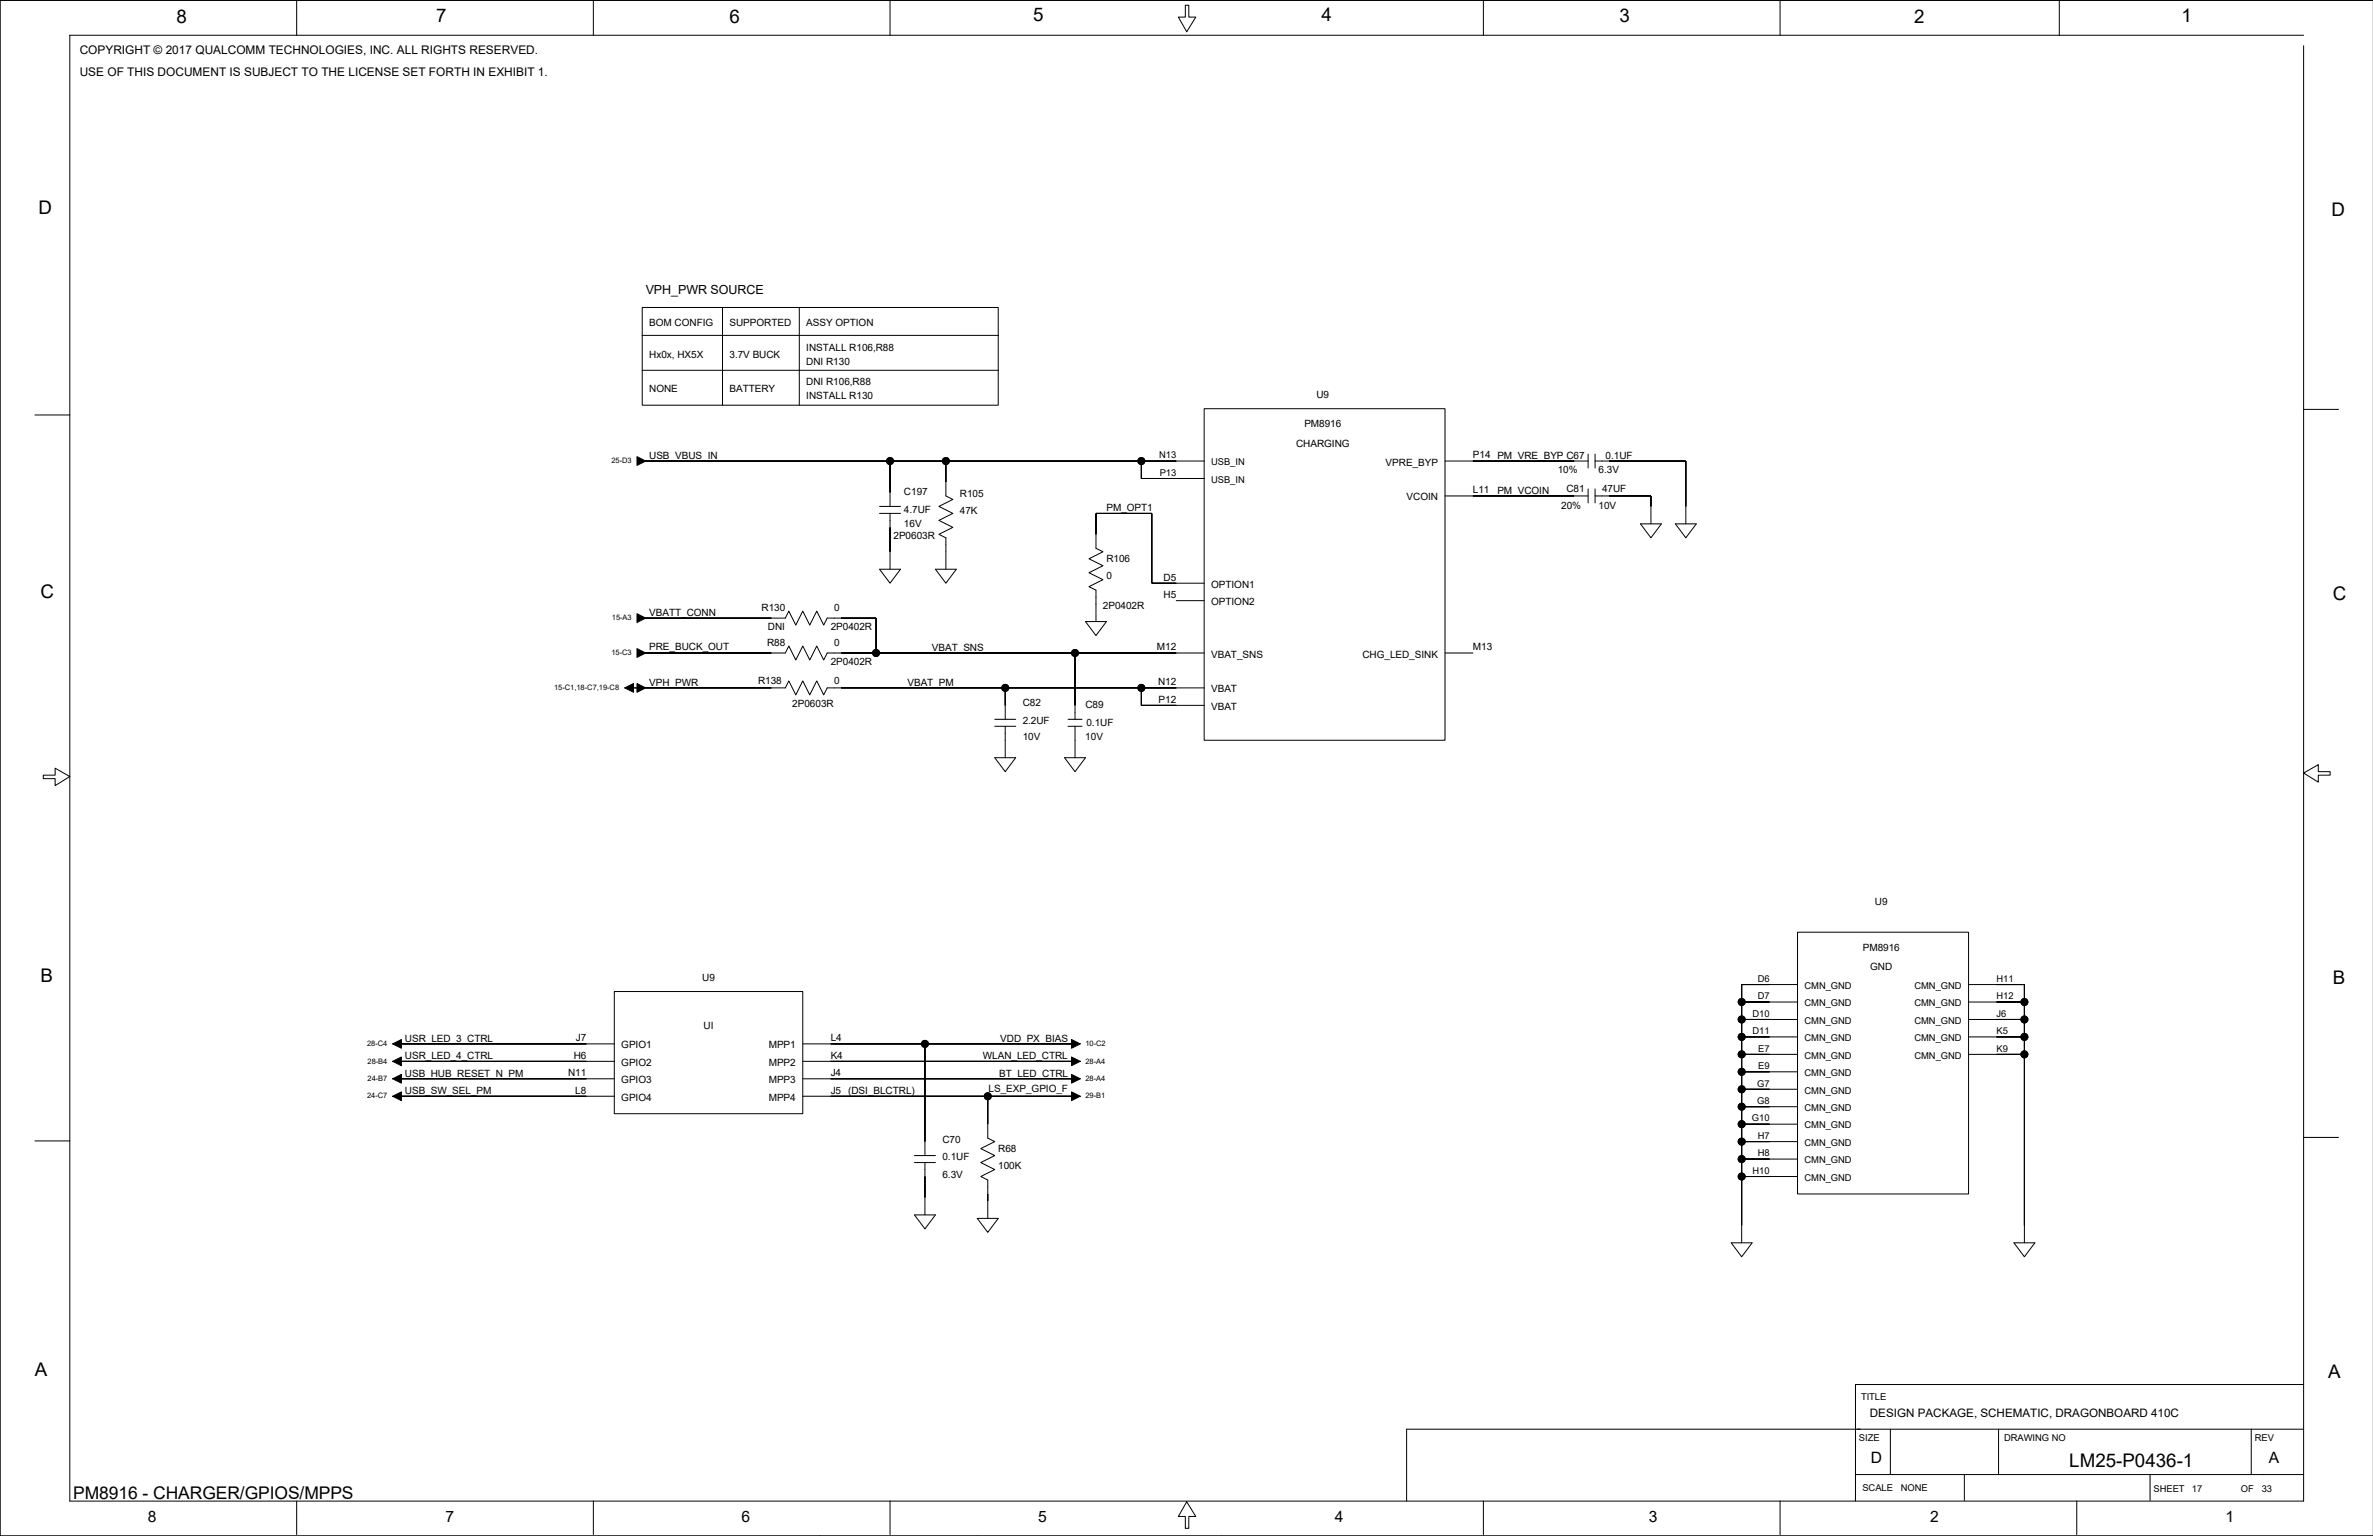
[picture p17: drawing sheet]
<svg xmlns="http://www.w3.org/2000/svg" width="863mm" height="559mm" viewBox="0 0 863 559" stroke-linecap="round" stroke-linejoin="round" font-family="sans-serif">
<defs><g id="words">
<g font-size="6.8">
<text x="64.2" y="8.2">8</text>
<text x="158.7" y="8">7</text>
<text x="265.4" y="8.2">6</text>
<text x="375.8" y="7.5">5</text>
<text x="480.7" y="7.5">4</text>
<text x="589.1" y="8">3</text>
<text x="696.3" y="8.2">2</text>
<text x="793.6" y="8">1</text>
<text x="14" y="77.8">D</text>
<text x="848.2" y="78.6">D</text>
<text x="14.7" y="217.5">C</text>
<text x="848.7" y="218.2">C</text>
<text x="14.7" y="357.1">B</text>
<text x="848.7" y="357.9">B</text>
<text x="12.7" y="500.6">A</text>
<text x="846.9" y="501.4">A</text>
<text x="752.8" y="533.9">LM25-P0436-1</text>
</g>
<text font-size="6.3" x="26.7" y="545.2">PM8916 - CHARGER/GPIOS/MPPS</text>
<g font-size="5.7">
<text x="680.6" y="532.1">D</text>
<text x="825.3" y="532.1">A</text>
<text x="53.8" y="553.7">8</text>
<text x="162" y="553.7">7</text>
<text x="269.7" y="553.7">6</text>
<text x="377.6" y="553.7">5</text>
<text x="485.5" y="553.7">4</text>
<text x="599.8" y="553.7">3</text>
<text x="702.1" y="553.7">2</text>
<text x="809.6" y="553.7">1</text>
</g>
<text font-size="4.6" x="234.9" y="107">VPH_PWR SOURCE</text>
<g font-size="4.3">
<text x="29" y="19.8">COPYRIGHT © 2017 QUALCOMM TECHNOLOGIES, INC. ALL RIGHTS RESERVED.</text>
<text x="29" y="27.6">USE OF THIS DOCUMENT IS SUBJECT TO THE LICENSE SET FORTH IN EXHIBIT 1.</text>
</g>
<text font-size="4.2" x="680.2" y="515.5">DESIGN PACKAGE, SCHEMATIC, DRAGONBOARD 410C</text>
<g font-size="3.6">
<text x="236.2" y="118.7">BOM CONFIG</text>
<text x="265.4" y="118.7">SUPPORTED</text>
<text x="293.3" y="118.7">ASSY OPTION</text>
<text x="236.2" y="130.1">Hx0x, HX5X</text>
<text x="265.4" y="130.1">3.7V BUCK</text>
<text x="293.3" y="127.5">INSTALL R106,R88</text>
<text x="293.3" y="132.6">DNI R130</text>
<text x="236.2" y="142.8">NONE</text>
<text x="265.4" y="142.8">BATTERY</text>
<text x="293.3" y="140.2">DNI R106,R88</text>
<text x="293.3" y="145.3">INSTALL R130</text>
<text x="478.9" y="144.7">U9</text>
<text x="474.5" y="155.4">PM8916</text>
<text x="236.2" y="166.9">USB_VBUS_IN</text>
<text x="471.5" y="162.5">CHARGING</text>
<text x="535.8" y="166.8">P14 PM_VRE_BYP C67</text>
<text x="584.1" y="166.8">0.1UF</text>
<text x="504.1" y="169.4">VPRE_BYP</text>
<text x="566.7" y="171.9">10%</text>
<text x="581.5" y="171.9">6.3V</text>
<text x="535.8" y="179.5">L11</text>
<text x="544.7" y="179.6">PM_VCOIN</text>
<text x="569.8" y="179">C81</text>
<text x="582.8" y="179">47UF</text>
<text x="328.9" y="180.2">C197</text>
<text x="349.2" y="180.8">R105</text>
<text x="402.5" y="185.9">PM_OPT1</text>
<text x="511.7" y="182.1">VCOIN</text>
<text x="567.9" y="185.3">20%</text>
<text x="581.5" y="185.3">10V</text>
<text x="328.9" y="186.6">4.7UF</text>
<text x="328.9" y="191.7">16V</text>
<text x="349.2" y="187.2">47K</text>
<text x="325" y="196.1">2P0603R</text>
<text x="402.5" y="204.4">R106</text>
<text x="402.5" y="210.7">0</text>
<text x="423.3" y="211.2">D5</text>
<text x="440.6" y="213.8">OPTION1</text>
<text x="401.2" y="221.5">2P0402R</text>
<text x="423.3" y="217.6">H5</text>
<text x="440.6" y="220.2">OPTION2</text>
<text x="236.2" y="224">VBATT_CONN</text>
<text x="277" y="222.1">R130</text>
<text x="303.5" y="222.1">0</text>
<text x="279.3" y="229.1">DNI</text>
<text x="302.2" y="229.1">2P0402R</text>
<text x="236.2" y="236.6">PRE_BUCK_OUT</text>
<text x="279.1" y="234.8">R88</text>
<text x="303.5" y="234.8">0</text>
<text x="339" y="236.7">VBAT_SNS</text>
<text x="420.9" y="236.6">M12</text>
<text x="440.6" y="239.2">VBAT_SNS</text>
<text x="495.6" y="239.2">CHG_LED_SINK</text>
<text x="535.8" y="236.6">M13</text>
<text x="302.2" y="241.8">2P0402R</text>
<text x="236.2" y="249.4">VPH_PWR</text>
<text x="275.8" y="248.8">R138</text>
<text x="303.5" y="248.8">0</text>
<text x="330.1" y="249.4">VBAT_PM</text>
<text x="421.3" y="249.3">N12</text>
<text x="440.6" y="251.9">VBAT</text>
<text x="288.2" y="257.1">2P0603R</text>
<text x="372" y="257">C82</text>
<text x="394.9" y="257.7">C89</text>
<text x="421.5" y="255.7">P12</text>
<text x="372" y="263.3">2.2UF</text>
<text x="440.6" y="258.3">VBAT</text>
<text x="372" y="269.4">10V</text>
<text x="394.8" y="269.1">10V</text>
<text x="395.2" y="264">0.1UF</text>
<text x="682.1" y="329.4">U9</text>
<text x="677.6" y="345.9">PM8916</text>
<text x="680.4" y="352.9">GND</text>
<text x="255.4" y="356.7">U9</text>
<text x="255.9" y="374.5">UI</text>
<text x="147.3" y="378.9">USR_LED_3_CTRL</text>
<text x="209.5" y="378.8">J7</text>
<text x="226" y="381.4">GPIO1</text>
<text x="279.7" y="381.4">MPP1</text>
<text x="302.2" y="378.8">L4</text>
<text x="363.9" y="378.9">VDD_PX_BIAS</text>
<text x="147.3" y="385.3">USR_LED_4_CTRL</text>
<text x="208.7" y="385.2">H6</text>
<text x="226" y="387.8">GPIO2</text>
<text x="279.7" y="387.8">MPP2</text>
<text x="302.2" y="385.2">K4</text>
<text x="357.5" y="385.3">WLAN_LED_CTRL</text>
<text x="147.3" y="391.6">USB_HUB_RESET_N_PM</text>
<text x="206.7" y="391.5">N11</text>
<text x="226" y="394.1">GPIO3</text>
<text x="279.7" y="394.1">MPP3</text>
<text x="302.2" y="391.5">J4</text>
<text x="363.5" y="391.6">BT_LED_CTRL</text>
<text x="147.3" y="398">USB_SW_SEL_PM</text>
<text x="209.3" y="397.9">L8</text>
<text x="226" y="400.5">GPIO4</text>
<text x="279.7" y="400.5">MPP4</text>
<text x="302.2" y="397.9">J5 (DSI_BLCTRL)</text>
<text x="359.6" y="397.4">LS_EXP_GPIO_F</text>
<text x="342.8" y="415.7">C70</text>
<text x="363.1" y="418.9">R68</text>
<text x="342.8" y="422.1">0.1UF</text>
<text x="363.1" y="425.3">100K</text>
<text x="342.8" y="428.4">6.3V</text>
</g>
<g font-size="3.4">
<text x="421.7" y="166.8">N13</text>
<text x="421.9" y="173.1">P13</text>
<text x="440.6" y="169.3">USB_IN</text>
<text x="440.6" y="175.6">USB_IN</text>
<text x="639.4" y="357.2">D6</text>
<text x="656.4" y="359.7">CMN_GND</text>
<text x="696.4" y="359.7">CMN_GND</text>
<text x="726.3" y="357.2">H11</text>
<text x="639.4" y="363.6">D7</text>
<text x="726.3" y="363.6">H12</text>
<text x="637.5" y="369.9">D10</text>
<text x="656.4" y="366.1">CMN_GND</text>
<text x="696.4" y="366.1">CMN_GND</text>
<text x="726.3" y="369.9">J6</text>
<text x="637.5" y="376.3">D11</text>
<text x="656.4" y="372.4">CMN_GND</text>
<text x="696.4" y="372.4">CMN_GND</text>
<text x="726.3" y="376.3">K5</text>
<text x="639.6" y="382.6">E7</text>
<text x="656.4" y="378.8">CMN_GND</text>
<text x="696.4" y="378.8">CMN_GND</text>
<text x="726.3" y="382.6">K9</text>
<text x="639.6" y="389">E9</text>
<text x="656.4" y="385.1">CMN_GND</text>
<text x="696.4" y="385.1">CMN_GND</text>
<text x="639.2" y="395.3">G7</text>
<text x="656.4" y="391.5">CMN_GND</text>
<text x="639.2" y="401.7">G8</text>
<text x="656.4" y="397.8">CMN_GND</text>
<text x="637.3" y="408">G10</text>
<text x="656.4" y="404.2">CMN_GND</text>
<text x="656.4" y="410.5">CMN_GND</text>
<text x="639.4" y="414.3">H7</text>
<text x="656.4" y="416.9">CMN_GND</text>
<text x="639.4" y="420.7">H8</text>
<text x="656.4" y="423.2">CMN_GND</text>
<text x="637.5" y="427">H10</text>
<text x="656.4" y="429.6">CMN_GND</text>
<text x="677" y="509.3">TITLE</text>
<text x="676.2" y="524.3">SIZE</text>
<text x="729.1" y="524.3">DRAWING NO</text>
<text x="820.2" y="524.3">REV</text>
<text x="677.5" y="542.6">SCALE</text>
<text x="691.4" y="542.6">NONE</text>
<text x="783.4" y="542.8">SHEET</text>
<text x="797.4" y="542.8">17</text>
<text x="815.2" y="542.8">OF</text>
<text x="822.8" y="542.8">33</text>
</g>
<g font-size="2.7">
<text x="222.4" y="168.5">25-D3</text>
<text x="222.6" y="225.7">15-A3</text>
<text x="222.4" y="238.4">15-C3</text>
<text x="201.6" y="251.1">15-C1,18-C7,19-C8</text>
<text x="133.6" y="380.6">28-C4</text>
<text x="394.9" y="380.6">10-C2</text>
<text x="133.7" y="386.9">28-B4</text>
<text x="394.9" y="386.9">28-A4</text>
<text x="133.7" y="393.3">24-B7</text>
<text x="394.9" y="393.3">28-A4</text>
<text x="133.6" y="399.6">24-C7</text>
<text x="394.9" y="399.6">29-B1</text>
</g>
</g></defs>
<g fill="none" stroke="#000" stroke-width=".36">
<path d="M107.9 .1v12.7M215.9 .1v12.7M323.8 .1v12.7M431.2 1.9h1.3v4.3h2.5l-3.3 5.4-3-5.4h2.5zM539.6 .1v12.7M647.6 .1v12.7M749.1 .1v12.7M838 12.8h-812.6v533.3h812.6v-529.5M233.6 111.9h129.5v35.5h-129.5zM262.8 111.9v35.5M290.8 111.9v35.5M233.6 122h129.5"/>
<path d="M233.6 134.7h129.5M12.7 151h12.7M438.1 148.7h87.6v120.6h-87.6zM838 148.9h12.7M234.9 167.7h.1M234.9 167.7h203.2M323.8 167.7v16.5M344.1 167.7v12.7l2.5 1.3-5 2.5 5 2.6-5 2.5 5 2.6-5 2.5 2.5 1.3v11.4M415.2 167.7v6.4h22.9M525.7 167.7h52M577.7 165.2v5.1M577.7 177.9v5.1"/>
<path d="M580.3 165.2v5.1M580.3 177.9v5.1M580.3 167.7h33v22.9M320 186.8h7.6M320 184.2h7.6M323.8 186.8v20.3M525.7 180.4h52M580.3 180.4h20.3v10.2M596.8 190.6h7.6l-3.8 5.1zM609.5 190.6h7.6l-3.8 5.1zM320 207.1h7.6l-3.8 5.1zM340.3 207.1h7.6l-3.8 5.1z"/>
<path d="M344.1 200.7h.1M398.7 219.8h.1M427.9 218.5h10.2M438.1 212.2h-19.1v-25.4h-20.3v12.7l2.5 1.2-5.1 2.6 5.1 2.5-5.1 2.6 5.1 2.5-5.1 2.5 2.6 1.3v11.4M234.9 237.6h50.8l1.3-2.6 2.5 5.1 2.5-5.1 2.6 5.1 2.5-5.1 2.6 5.1 1.2-2.5h137.2M234.9 224.9h50.8l1.3-2.6 2.5 5.1 2.5-5.1 2.6 5.1 2.5-5.1 2.6 5.1 1.2-2.5h17.8v12.7M234.9 237.6h.1M234.9 224.9h.1M391.1 237.6v24.1M394.9 226.1h7.6l-3.8 5.1zM525.7 237.6h10.1M230.5 250.3h3.1"/>
<path d="M234.9 250.3h50.8l1.3-2.6 2.5 5.1 2.5-5.1 2.6 5.1 2.5-5.1 2.6 5.1 1.2-2.5h137.2M234.9 250.3h.1M365.7 250.3v11.4M415.2 250.3v6.3h22.9M361.9 275.7h7.6l-3.8 5zM361.9 264.2h7.6M361.9 261.7h7.6M365.7 269.3h.1M365.7 264.2v11.5M387.3 275.7h7.6l-3.8 5zM388.5 264.2h5.1M388.5 261.7h5.1"/>
<path d="M391.1 269.3h.1M391.1 264.2v11.5M15.7 282h4.4v-2.5l5.3 3-5.3 3.3v-2.5h-4.4zM838 281.2l5.3-3v2.5h4.4v1.3h-4.4v2.5zM653.9 339.1h62.2v95.3h-62.2zM653.9 358.2h-20.3v93.9M716.1 358.2h20.3v93.9M146 379.8h77.5M146 379.8h.1M223.5 360.7h68.5v44.5h-68.5zM292 379.8h97.8M336.5 379.8v40.6"/>
<path d="M389.8 379.8h.1M633.6 370.9h20.3M633.6 364.5h20.3M633.6 377.2h20.3M716.1 370.9h20.3M716.1 364.5h20.3M716.1 377.2h20.3M146 386.1h77.5M146 398.8h77.5M146 392.5h77.5M146 386.1h.1M146 398.8h.1"/>
<path d="M146 392.5h.1M292 386.1h97.8M292 398.8h97.8M292 392.5h97.8M359.3 398.8v15.3l2.6 1.2-5.1 2.6 5.1 2.5-5.1 2.5 5.1 2.6-5.1 2.5 2.5 1.3v14M389.8 398.8h.1M389.8 392.5h.1M389.8 386.1h.1M633.6 383.6h20.3M633.6 396.3h20.3M633.6 389.9h20.3M716.1 383.6h20.3"/>
<path d="M12.7 415.1h12.7M633.6 402.6h20.3M633.6 409h20.3M633.6 415.3h20.3M838 413.8h12.7M332.7 422.9h7.6M332.7 420.4h7.6M336.5 422.9v19.1M633.6 428h20.3M633.6 421.7h20.3M332.7 442h7.6l-3.8 5.1zM355.5 443.3h7.6l-3.8 5z"/>
<path d="M629.8 452.1h7.6l-3.8 5.1zM732.6 452.1h7.6l-3.8 5.1zM687.7 519.9v16.6M727 519.9v16.6M819 519.9v16.6M838 503.7h-163v42.4M838 519.9h-326.3v26.2M675 536.5h163M714.6 536.5v9.3M782.1 536.5v9.3M107.9 546.1v12.2M215.9 546.1v12.2"/>
<path d="M298.4 558.8h.1M323.8 546.1v12.2M355.5 558.8h.1M431.7 546.4l3.3 5.3h-2.5v4.3h-1.3v-4.3h-2.5zM444.4 558.8h.1M539.6 546.1v12.2M539.6 558.8h.1M647.6 546.1v12.2M755.5 546.1v12.2M863.3 558.8h-863.3v-558.7h863.3h-863.3v558.7"/>
<circle cx="323.8" cy="167.7" r="1.27"/>
<circle cx="344.1" cy="167.7" r="1.27"/>
<circle cx="415.2" cy="167.7" r="1.27"/>
<circle cx="318.7" cy="237.6" r="1.27"/>
<circle cx="391.1" cy="237.6" r="1.27"/>
<circle cx="365.7" cy="250.3" r="1.27"/>
<circle cx="415.2" cy="250.3" r="1.27"/>
<circle cx="336.5" cy="379.8" r="1.27"/>
<circle cx="633.6" cy="364.5" r="1.27"/>
<circle cx="633.6" cy="370.9" r="1.27"/>
<circle cx="633.6" cy="377.2" r="1.27"/>
<circle cx="736.4" cy="364.5" r="1.27"/>
<circle cx="736.4" cy="377.2" r="1.27"/>
<circle cx="736.4" cy="370.9" r="1.27"/>
<circle cx="359.3" cy="398.8" r="1.27"/>
<circle cx="633.6" cy="396.3" r="1.27"/>
<circle cx="633.6" cy="389.9" r="1.27"/>
<circle cx="633.6" cy="383.6" r="1.27"/>
<circle cx="736.4" cy="383.6" r="1.27"/>
<circle cx="633.6" cy="415.3" r="1.27"/>
<circle cx="633.6" cy="409" r="1.27"/>
<circle cx="633.6" cy="402.6" r="1.27"/>
<circle cx="633.6" cy="421.7" r="1.27"/>
<circle cx="633.6" cy="428" r="1.27"/>
</g>
<g fill="#000" stroke="#000" stroke-width=".36">
<path d="M231.7 166.1l3.2 1.6-3.2 1.6z" fill-rule="evenodd"/>
<path d="M323.8 167.7v11.5z" fill-rule="evenodd"/>
<path d="M234.9 167.7h88.9z" fill-rule="evenodd"/>
<path d="M344.1 167.7v7.6z" fill-rule="evenodd"/>
<path d="M323.8 167.7h20.3z" fill-rule="evenodd"/>
<path d="M344.1 167.7h71.1z" fill-rule="evenodd"/>
<path d="M415.2 167.7v6.4z" fill-rule="evenodd"/>
<path d="M415.2 167.7h12.7z" fill-rule="evenodd"/>
<path d="M415.2 174.1h12.7z" fill-rule="evenodd"/>
<path d="M535.8 167.7h36.8z" fill-rule="evenodd"/>
<path d="M613.3 167.7v16.5z" fill-rule="evenodd"/>
<path d="M585.3 167.7h28z" fill-rule="evenodd"/>
<path d="M323.8 191.9v8.8z" fill-rule="evenodd"/>
<path d="M398.7 186.8v7.6z" fill-rule="evenodd"/>
<path d="M419 186.8v25.4z" fill-rule="evenodd"/>
<path d="M398.7 186.8h20.3z" fill-rule="evenodd"/>
<path d="M535.8 180.4h36.8z" fill-rule="evenodd"/>
<path d="M585.3 180.4h15.3z" fill-rule="evenodd"/>
<path d="M600.6 180.4v3.8z" fill-rule="evenodd"/>
<path d="M419 212.2h8.9z" fill-rule="evenodd"/>
<path d="M231.7 236l3.2 1.6-3.2 1.5z" fill-rule="evenodd"/>
<path d="M231.7 223.3l3.2 1.6-3.2 1.6z" fill-rule="evenodd"/>
<path d="M234.9 237.6h45.7z" fill-rule="evenodd"/>
<path d="M234.9 224.9h45.7z" fill-rule="evenodd"/>
<path d="M306 237.6h12.7z" fill-rule="evenodd"/>
<path d="M306 224.9h12.7z" fill-rule="evenodd"/>
<path d="M318.7 224.9v12.7z" fill-rule="evenodd"/>
<path d="M391.1 237.6v19z" fill-rule="evenodd"/>
<path d="M318.7 237.6h72.4z" fill-rule="evenodd"/>
<path d="M391.1 237.6h36.8z" fill-rule="evenodd"/>
<path d="M227.3 250.3l3.2-1.6v3.1z" fill-rule="evenodd"/>
<path d="M231.7 248.7l3.2 1.6-3.2 1.5z" fill-rule="evenodd"/>
<path d="M234.9 250.3h45.7z" fill-rule="evenodd"/>
<path d="M306 250.3h59.7z" fill-rule="evenodd"/>
<path d="M365.7 250.3v6.3z" fill-rule="evenodd"/>
<path d="M365.7 250.3h49.5z" fill-rule="evenodd"/>
<path d="M415.2 250.3v6.3z" fill-rule="evenodd"/>
<path d="M415.2 256.6h12.7z" fill-rule="evenodd"/>
<path d="M415.2 250.3h12.7z" fill-rule="evenodd"/>
<path d="M633.6 358.2v6.3z" fill-rule="evenodd"/>
<path d="M633.6 358.2h10.1z" fill-rule="evenodd"/>
<path d="M726.3 358.2h10.1z" fill-rule="evenodd"/>
<path d="M736.4 358.2v6.3z" fill-rule="evenodd"/>
<path d="M142.8 379.8l3.2-1.6v3.2z" fill-rule="evenodd"/>
<path d="M146 379.8h67.3z" fill-rule="evenodd"/>
<path d="M336.5 379.8v35.5z" fill-rule="evenodd"/>
<path d="M302.2 379.8h34.3z" fill-rule="evenodd"/>
<path d="M336.5 379.8h53.3z" fill-rule="evenodd"/>
<path d="M389.8 378.2l3.2 1.6-3.2 1.6z" fill-rule="evenodd"/>
<path d="M633.6 377.2v6.4z" fill-rule="evenodd"/>
<path d="M633.6 370.9v6.3z" fill-rule="evenodd"/>
<path d="M633.6 364.5v6.4z" fill-rule="evenodd"/>
<path d="M633.6 377.2h10.1z" fill-rule="evenodd"/>
<path d="M633.6 370.9h10.1z" fill-rule="evenodd"/>
<path d="M633.6 364.5h10.1z" fill-rule="evenodd"/>
<path d="M726.3 364.5h10.1z" fill-rule="evenodd"/>
<path d="M736.4 364.5v6.4z" fill-rule="evenodd"/>
<path d="M726.3 370.9h10.1z" fill-rule="evenodd"/>
<path d="M736.4 370.9v6.3z" fill-rule="evenodd"/>
<path d="M726.3 377.2h10.1z" fill-rule="evenodd"/>
<path d="M736.4 377.2v6.4z" fill-rule="evenodd"/>
<path d="M142.8 386.1l3.2-1.6v3.2z" fill-rule="evenodd"/>
<path d="M142.8 398.8l3.2-1.6v3.2z" fill-rule="evenodd"/>
<path d="M142.8 392.5l3.2-1.6v3.2z" fill-rule="evenodd"/>
<path d="M146 386.1h67.3z" fill-rule="evenodd"/>
<path d="M146 398.8h67.3z" fill-rule="evenodd"/>
<path d="M146 392.5h67.3z" fill-rule="evenodd"/>
<path d="M359.3 398.8v10.2z" fill-rule="evenodd"/>
<path d="M302.2 398.8h57.1z" fill-rule="evenodd"/>
<path d="M359.3 398.8h30.5z" fill-rule="evenodd"/>
<path d="M302.2 386.1h87.6z" fill-rule="evenodd"/>
<path d="M302.2 392.5h87.6z" fill-rule="evenodd"/>
<path d="M389.8 397.2l3.2 1.6-3.2 1.6z" fill-rule="evenodd"/>
<path d="M389.8 390.9l3.2 1.6-3.2 1.6z" fill-rule="evenodd"/>
<path d="M389.8 384.5l3.2 1.6-3.2 1.6z" fill-rule="evenodd"/>
<path d="M633.6 396.3v6.3z" fill-rule="evenodd"/>
<path d="M633.6 389.9v6.4z" fill-rule="evenodd"/>
<path d="M633.6 383.6v6.3z" fill-rule="evenodd"/>
<path d="M633.6 396.3h10.1z" fill-rule="evenodd"/>
<path d="M633.6 389.9h10.1z" fill-rule="evenodd"/>
<path d="M633.6 383.6h10.1z" fill-rule="evenodd"/>
<path d="M726.3 383.6h10.1z" fill-rule="evenodd"/>
<path d="M736.4 383.6v62.2z" fill-rule="evenodd"/>
<path d="M633.6 415.3v6.4z" fill-rule="evenodd"/>
<path d="M633.6 409v6.3z" fill-rule="evenodd"/>
<path d="M633.6 402.6v6.4z" fill-rule="evenodd"/>
<path d="M633.6 415.3h10.1z" fill-rule="evenodd"/>
<path d="M633.6 409h10.1z" fill-rule="evenodd"/>
<path d="M633.6 402.6h10.1z" fill-rule="evenodd"/>
<path d="M336.5 428v7.6z" fill-rule="evenodd"/>
<path d="M359.3 434.4v2.5z" fill-rule="evenodd"/>
<path d="M633.6 428v17.8z" fill-rule="evenodd"/>
<path d="M633.6 421.7v6.3z" fill-rule="evenodd"/>
<path d="M633.6 428h10.1z" fill-rule="evenodd"/>
<path d="M633.6 421.7h10.1z" fill-rule="evenodd"/>
<circle cx="323.8" cy="167.7" r="1.27"/>
<circle cx="344.1" cy="167.7" r="1.27"/>
<circle cx="415.2" cy="167.7" r="1.27"/>
<circle cx="318.7" cy="237.6" r="1.27"/>
<circle cx="391.1" cy="237.6" r="1.27"/>
<circle cx="365.7" cy="250.3" r="1.27"/>
<circle cx="415.2" cy="250.3" r="1.27"/>
<circle cx="336.5" cy="379.8" r="1.27"/>
<circle cx="633.6" cy="364.5" r="1.27"/>
<circle cx="633.6" cy="370.9" r="1.27"/>
<circle cx="633.6" cy="377.2" r="1.27"/>
<circle cx="736.4" cy="364.5" r="1.27"/>
<circle cx="736.4" cy="377.2" r="1.27"/>
<circle cx="736.4" cy="370.9" r="1.27"/>
<circle cx="359.3" cy="398.8" r="1.27"/>
<circle cx="633.6" cy="396.3" r="1.27"/>
<circle cx="633.6" cy="389.9" r="1.27"/>
<circle cx="633.6" cy="383.6" r="1.27"/>
<circle cx="736.4" cy="383.6" r="1.27"/>
<circle cx="633.6" cy="415.3" r="1.27"/>
<circle cx="633.6" cy="409" r="1.27"/>
<circle cx="633.6" cy="402.6" r="1.27"/>
<circle cx="633.6" cy="421.7" r="1.27"/>
<circle cx="633.6" cy="428" r="1.27"/>
</g>
<use href="#words"/>
</svg>
